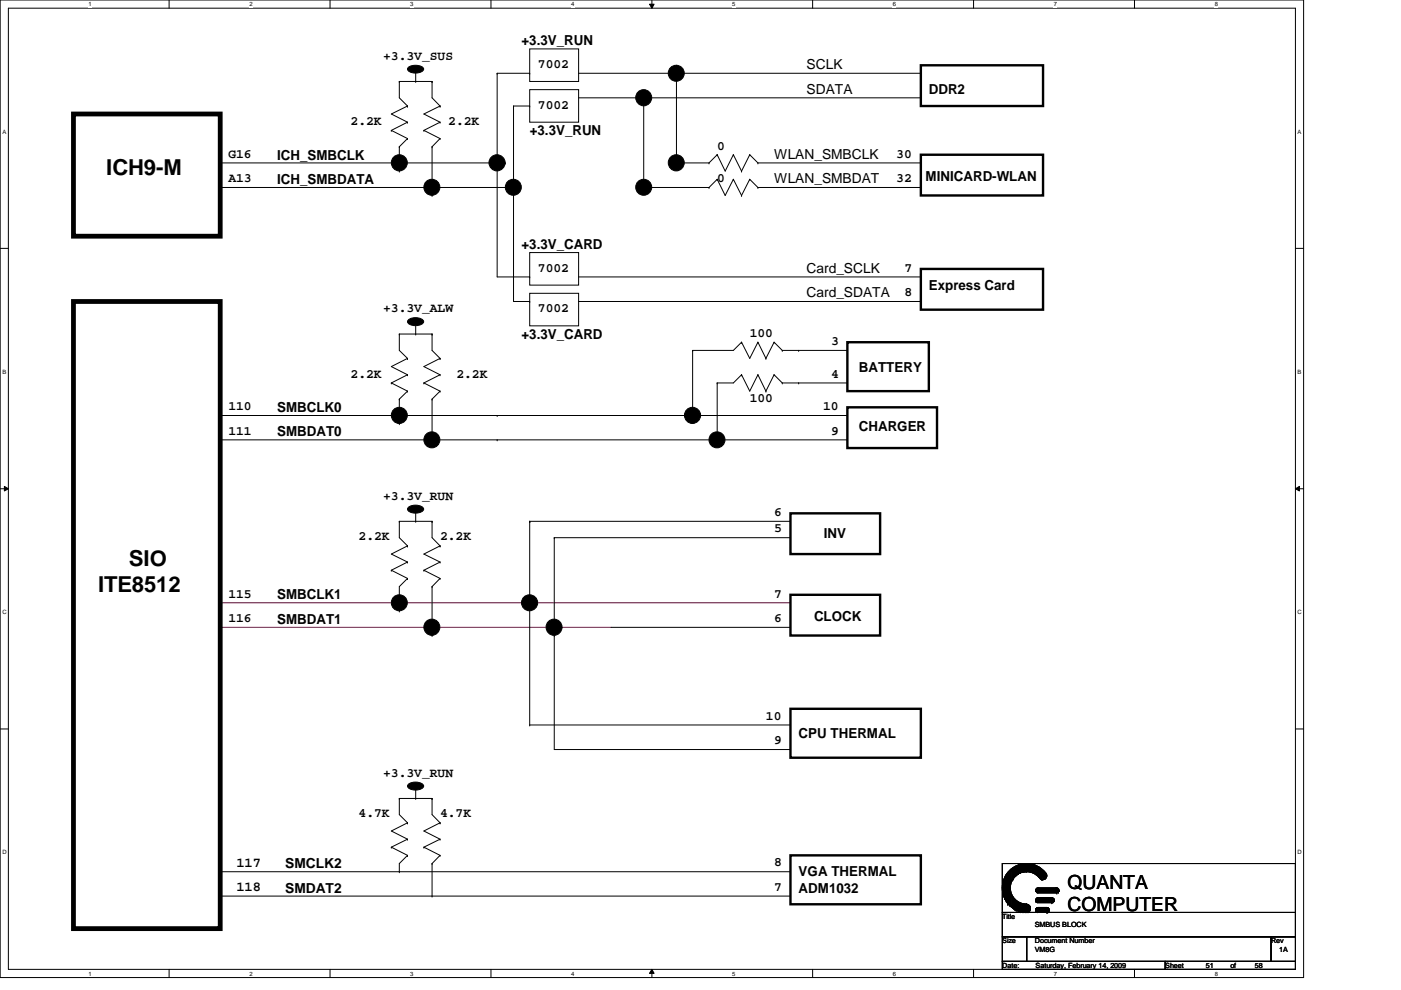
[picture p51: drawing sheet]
<svg xmlns="http://www.w3.org/2000/svg" width="297mm" height="210mm" viewBox="0 0 297 210" stroke-linecap="round" stroke-linejoin="round" font-family="sans-serif">
<defs><g id="words">
<g font-size="4.7">
<text x="22.5" y="37.1">ICH9-M</text>
<text x="20.8" y="125.6">ITE8512</text>
<text x="27.3" y="120.1">SIO</text>
</g>
<g font-size="4.1">
<text x="226.3" y="188.5">QUANTA</text>
<text x="226.3" y="193.2">COMPUTER</text>
</g>
<g font-size="2.9">
<text x="110.6" y="9.6">+3.3V_RUN</text>
<text x="171" y="14.7">SCLK</text>
<text x="171" y="19.9">SDATA</text>
<text x="196.9" y="20">DDR2</text>
<text x="112.3" y="28.6">+3.3V_RUN</text>
<text x="58.8" y="33.8">ICH_SMBCLK</text>
<text x="164.1" y="33.7">WLAN_SMBCLK</text>
<text x="58.8" y="39">ICH_SMBDATA</text>
<text x="164.1" y="38.9">WLAN_SMBDAT</text>
<text x="196.3" y="38.3">MINICARD-WLAN</text>
<text x="110.6" y="52.8">+3.3V_CARD</text>
<text x="171" y="57.9">Card_SCLK</text>
<text x="171" y="63.1">Card_SDATA</text>
<text x="196.9" y="61.4">Express Card</text>
<text x="110.6" y="71.8">+3.3V_CARD</text>
<text x="182.1" y="78.9">BATTERY</text>
<text x="58.8" y="87.3">SMBCLK0</text>
<text x="58.8" y="92.5">SMBDAT0</text>
<text x="182.1" y="91.5">CHARGER</text>
<text x="174.7" y="114.1">INV</text>
<text x="58.8" y="127.1">SMBCLK1</text>
<text x="172.6" y="131.6">CLOCK</text>
<text x="58.8" y="132.2">SMBDAT1</text>
<text x="169.3" y="156.4">CPU THERMAL</text>
<text x="50.1" y="183.8">117</text>
<text x="60.5" y="184.1">SMCLK2</text>
<text x="169.3" y="185.8">VGA THERMAL</text>
<text x="50.1" y="189">118</text>
<text x="60.5" y="189.3">SMDAT2</text>
<text x="169.3" y="189.3">ADM1032</text>
</g>
<g font-size="2.8">
<text x="81.2" y="12.7">+3.3V_SUS</text>
<text x="114" y="14.4">7002</text>
<text x="114" y="23.1">7002</text>
<text x="74.3" y="26.5">2.2K</text>
<text x="95" y="26.5">2.2K</text>
<text x="48.4" y="33.4">G16</text>
<text x="152.1" y="31.7">0</text>
<text x="190" y="33.4">30</text>
<text x="48.4" y="38.6">A13</text>
<text x="152.1" y="38.6">0</text>
<text x="190" y="38.6">32</text>
<text x="114" y="57.6">7002</text>
<text x="191.8" y="57.6">7</text>
<text x="191.8" y="62.8">8</text>
<text x="81.2" y="66.3">+3.3V_ALW</text>
<text x="114" y="66.3">7002</text>
<text x="159" y="71.4">100</text>
<text x="176.2" y="73.2">3</text>
<text x="74.3" y="80.1">2.2K</text>
<text x="96.8" y="80.1">2.2K</text>
<text x="176.2" y="80.1">4</text>
<text x="48.4" y="87">110</text>
<text x="159" y="85.3">100</text>
<text x="174.5" y="87">10</text>
<text x="48.4" y="92.2">111</text>
<text x="176.2" y="92.2">9</text>
<text x="81.2" y="106">+3.3V_RUN</text>
<text x="164.1" y="109.4">6</text>
<text x="164.1" y="112.9">5</text>
<text x="76" y="114.6">2.2K</text>
<text x="93.3" y="114.6">2.2K</text>
<text x="48.4" y="126.7">115</text>
<text x="48.4" y="131.9">116</text>
<text x="164.1" y="126.7">7</text>
<text x="164.1" y="131.9">6</text>
<text x="162.4" y="152.6">10</text>
<text x="164.1" y="157.8">9</text>
<text x="81.2" y="164.7">+3.3V_RUN</text>
<text x="76" y="173.3">4.7K</text>
<text x="93.3" y="173.3">4.7K</text>
<text x="164.1" y="183.7">8</text>
<text x="164.1" y="188.9">7</text>
</g>
<g font-size="1.5">
<text x="212.5" y="194.9">Title</text>
<text x="219.4" y="196.6">SMBUS BLOCK</text>
<text x="212.5" y="200">Size</text>
<text x="219.4" y="200">Document Number</text>
<text x="219.4" y="201.8">VM8G</text>
<text x="269.5" y="200">Rev</text>
<text x="271.2" y="201.8">1A</text>
<text x="212.5" y="205.2">Date:</text>
<text x="219.6" y="205.2">Saturday, February 14, 2009</text>
<text x="247.1" y="205.2">Sheet</text>
<text x="255.7" y="205.2">51</text>
<text x="260.9" y="205.2">of</text>
<text x="266" y="205.2">58</text>
</g>
<g font-size="1.3">
<text x="18.8" y="1.4">1</text>
<text x="52.9" y="1.4">2</text>
<text x="87" y="1.4">3</text>
<text x="121.1" y="1.4">4</text>
<text x="155.2" y="1.4">5</text>
<text x="189.3" y="1.4">6</text>
<text x="223.4" y="1.4">7</text>
<text x="257.6" y="1.4">8</text>
<text x=".5" y="28.3">A</text>
<text x="275.1" y="28.3">A</text>
<text x=".5" y="79.2">B</text>
<text x="275.1" y="79.2">B</text>
<text x=".5" y="130.2">C</text>
<text x="275.1" y="130.2">C</text>
<text x=".5" y="181.1">D</text>
<text x="275.1" y="181.1">D</text>
<text x="18.8" y="206.9">1</text>
<text x="52.9" y="206.9">2</text>
<text x="87" y="206.9">3</text>
<text x="121.1" y="206.9">4</text>
<text x="155.2" y="206.9">5</text>
<text x="189.3" y="206.9">6</text>
<text x="223.4" y="206.9">7</text>
<text x="257.6" y="206.9">8</text>
</g>
</g></defs>
<path d="M0 0h276.4v207.3h-276.4zM1.8 1.7h272.9v203.8h-272.9z" fill="none" stroke="#000" stroke-width=".21"/>
<g fill="#fff">
<path d="M18.8 .2h.7v1.4h-.7z"/>
<path d="M18.8 205.7h.7v1.4h-.7z"/>
</g>
<path d="M35.9 0v1.7M35.9 205.5v1.8" fill="none" stroke="#000" stroke-width=".21"/>
<g fill="#fff">
<path d="M52.9 .2h.6v1.4h-.6z"/>
<path d="M52.9 205.7h.6v1.4h-.6z"/>
</g>
<path d="M70 0v1.7M70 205.5v1.8" fill="none" stroke="#000" stroke-width=".21"/>
<g fill="#fff">
<path d="M87 .2h.7v1.4h-.7z"/>
<path d="M87 205.7h.7v1.4h-.7z"/>
</g>
<path d="M104.1 0v1.7M104.1 205.5v1.8" fill="none" stroke="#000" stroke-width=".21"/>
<g fill="#fff">
<path d="M121.1 .2h.7v1.4h-.7z"/>
<path d="M121.1 205.7h.7v1.4h-.7z"/>
</g>
<path d="M137.7 .9h1l-.5 .8zM138.2 0v1.7M138.2 205.5l.5 .9h-1zM138.2 205.5v1.8" fill="none" stroke="#000" stroke-width=".21"/>
<path d="M137.7 .9h1l-.5 .8zM138.2 205.5l.5 .9h-1z" fill="#000"/>
<g fill="#fff">
<path d="M155.2 .2h.7v1.4h-.7z"/>
<path d="M155.2 205.7h.7v1.4h-.7z"/>
</g>
<path d="M172.3 0v1.7M172.3 205.5v1.8" fill="none" stroke="#000" stroke-width=".21"/>
<g fill="#fff">
<path d="M189.3 .2h.7v1.4h-.7z"/>
<path d="M189.3 205.7h.7v1.4h-.7z"/>
</g>
<path d="M206.4 0v1.7M206.4 205.5v1.8" fill="none" stroke="#000" stroke-width=".21"/>
<g fill="#fff">
<path d="M223.4 .2h.7v1.4h-.7z"/>
<path d="M223.4 205.7h.7v1.4h-.7z"/>
</g>
<path d="M240.5 0v1.7M240.5 205.5v1.8" fill="none" stroke="#000" stroke-width=".21"/>
<g fill="#fff">
<path d="M257.6 .2h.6v1.4h-.6z"/>
<path d="M257.6 205.7h.6v1.4h-.6z"/>
<path d="M.5 27.2h.8v1.4h-.8z"/>
<path d="M275.1 27.2h.8v1.4h-.8z"/>
<path d="M.5 78.1h.8v1.4h-.8z"/>
<path d="M275.1 78.1h.8v1.4h-.8z"/>
</g>
<path d="M0 52.7h1.8M274.7 52.7h1.7" fill="none" stroke="#000" stroke-width=".21"/>
<g fill="#fff">
<path d="M.5 129.1h.9v1.4h-.9z"/>
<path d="M275.1 129.1h.9v1.4h-.9z"/>
</g>
<path d="M0 103.6h1.8M.9 103.1l.9 .5-.9 .5zM274.7 103.6l.8-.5v1zM274.7 103.6h1.7" fill="none" stroke="#000" stroke-width=".21"/>
<path d="M.9 103.1l.9 .5-.9 .5zM274.7 103.6l.8-.5v1z" fill="#000"/>
<g fill="#fff">
<path d="M.5 180h.9v1.4h-.9z"/>
<path d="M275.1 180h.9v1.4h-.9z"/>
</g>
<g fill="none" stroke="#000" stroke-width=".21">
<path d="M84.7 17.3h.1M84.7 17.3v3.4l1.7 1.8M84.7 17.3h6.9M86.5 14.4a2.71 2.71 0 0 1 3.2 0l.1 .2a2.05 2.05 0 0 1-2.7 .7l-.6-.4zM88.1 17.3h.1M88.1 15.5v1.8M91.6 17.3h.1M91.6 17.3v3.4l1.7 1.8M105.4 15.5h.1M105.4 15.5h6.9M105.4 15.5v43.2h6.9M112.3 10.4h10.4v6.9h-10.4z"/>
<path d="M112.3 19h10.4v6.9h-10.4zM112.3 15.5h.1M122.7 15.5h72.5M143.4 13.8h.1M143.4 13.8v20.7h6.9M195.2 15.5h.1M46.7 34.5h60.4M46.7 39.8h62.2M83 27.6h.1M83 27.6l3.4 1.8M84.7 36.3h.1M84.7 31.1h.1"/>
<path d="M84.7 31.1v5.2M86.4 25.9h.1M86.4 29.4h.1M86.4 22.5h.1M86.4 22.5l-3.4 1.7 3.4 1.7M86.4 25.9l-3.4 1.7M86.4 29.4l-1.7 1.7M89.9 27.6h.1M89.9 27.6l3.4 1.8M91.6 31.1h.1M91.6 31.1v10.3M93.3 25.9h.1"/>
<path d="M93.3 29.4h.1M93.3 22.5h.1M93.3 22.5l-3.4 1.7 3.4 1.7M93.3 25.9l-3.4 1.7M93.3 29.4l-1.7 1.7M105.4 34.5h.1M107.1 34.5h.1M108.9 39.8h.1M108.9 22.5h.1M108.9 22.5v41.4h3.4M108.9 22.5h3.4M112.3 22.5h.1"/>
<path d="M122.7 20.7h72.5M136.5 20.7h.1M136.5 20.7v19.1h13.8M150.3 34.5h.1M150.3 39.8h.1M152.1 32.8h.1M152.1 38h.1M152.1 32.8l1.7 3.5 1.7-3.5M152.1 32.8l-1.8 1.7M152.1 38l1.7 3.4 1.7-3.4M152.1 38l-1.8 1.8M155.5 32.8h.1"/>
<path d="M155.5 38h.1M155.5 32.8l1.7 3.5M155.5 38l1.7 3.4M157.2 36.3h.1M159 32.8h.1M159 38h.1M159 32.8l-1.8 3.5M159 32.8l1.7 1.7M159 38l1.7 1.8M159 38l-1.8 3.4M160.7 34.5h.1M160.7 39.8h.1"/>
<path d="M160.7 34.5h34.5M160.7 39.8h34.5M195.2 34.5h.1M195.2 39.8h.1M195.2 20.7h.1M91.6 41.4h.1M112.3 53.6h10.4v6.9h-10.4zM112.3 58.7h.1M122.7 58.7h72.5M157.2 41.4h.1M195.2 58.7h.1M84.7 70.8h.1"/>
<path d="M84.7 70.8v3.5l1.7 1.7M84.7 70.8h6.9M86.4 79.5h.1M86.4 76h.1M86.4 76l-3.4 1.7 3.4 1.8M86.4 79.5l-3.4 1.7M86.5 67.9a2.57 2.57 0 0 1 3.2 0l.1 .3a2.05 2.05 0 0 1-2.7 .7l-.6-.4zM88.1 70.8h.1M88.1 69.1v1.7M91.6 70.8h.1M91.6 70.8v3.5l1.7 1.7M93.3 79.5h.1"/>
<path d="M93.3 76h.1M93.3 76l-3.4 1.7 3.4 1.8M93.3 79.5l-3.4 1.7M112.3 62.2h10.4v6.9h-10.4zM112.3 63.9h.1M122.7 63.9h72.5M146.9 74.3h.1M146.9 74.3v13.8M157.2 72.6h.1M157.2 79.5h.1M157.2 72.6l1.8 3.4 1.7-3.4M157.2 72.6l-1.7 1.7h-8.6"/>
<path d="M157.2 79.5l-1.7 1.7h-3.4M157.2 79.5l1.8 3.4 1.7-3.4M160.7 72.6h.1M160.7 79.5h.1M160.7 72.6l1.7 3.4M160.7 79.5l1.7 3.4M162.4 76h.1M164.1 72.6h.1M164.1 79.5h.1M164.1 72.6l-1.7 3.4M164.1 72.6l1.8 1.7M164.1 79.5l-1.7 3.4"/>
<path d="M164.1 79.5l1.8 1.7M165.9 74.3h.1M165.9 74.3h13.8M169.3 74.3h.1M179.7 74.3h.1M195.2 63.9h.1M46.7 88.1h133M46.7 93.3h133M83 81.2h.1M83 81.2l3.4 1.7M84.7 89.8h.1M84.7 84.6h.1"/>
<path d="M84.7 84.6v5.2M86.4 82.9h.1M86.4 82.9l-1.7 1.7M89.9 81.2h.1M89.9 81.2l3.4 1.7M91.6 93.3h.1M91.6 84.6h.1M91.6 84.6v8.7M93.3 82.9h.1M93.3 82.9l-1.7 1.7M105.4 88.1h.1M105.4 93.3h.1"/>
<path d="M146.9 88.1h.1M152.1 93.3h.1M152.1 81.2h.1M152.1 81.2v12.1M162.4 82.9h.1M165.9 81.2h.1M165.9 81.2h13.8M169.3 81.2h.1M179.7 88.1h.1M179.7 93.3h.1M179.7 81.2h.1M84.7 110.5h.1"/>
<path d="M84.7 110.5v3.5l1.7 1.7M84.7 110.5h6.9M86.4 119.2h.1M86.4 115.7h.1M86.4 115.7l-3.4 1.8 3.4 1.7M86.4 119.2l-3.4 1.7M86.5 107.7a2.57 2.57 0 0 1 3.2 0l.1 .2a2.05 2.05 0 0 1-2.7 .7l-.6-.4zM88.1 110.5h.1M88.1 108.8v1.7M91.6 110.5h.1M91.6 110.5v3.5l1.7 1.7M93.3 119.2h.1"/>
<path d="M93.3 115.7h.1M93.3 115.7l-3.4 1.8 3.4 1.7M93.3 119.2l-3.4 1.7M112.3 110.5h.1M112.3 110.5v43.2M112.3 110.5h55.3M117.5 114h.1M117.5 114v19M117.5 114h50.1M167.6 114h.1M83 120.9h.1M83 120.9l3.4 1.7"/>
<path d="M84.7 129.5h.1M86.4 122.6h.1M86.4 122.6l-1.7 1.8v5.1M89.9 120.9h.1M89.9 120.9l3.4 1.7M91.6 134.7h.1M91.6 124.4h.1M91.6 124.4v10.3M93.3 122.6h.1M93.3 122.6l-1.7 1.8M112.3 127.8h.1M117.5 134.7h.1"/>
<path d="M117.5 134.7v24.2h50.1M129.6 133h38M167.6 133h.1M0 154.6h1.8M112.3 153.7h.1M112.3 153.7h55.3M167.6 158.9h.1M274.7 154.6h1.7M83 179.6h.1M83 179.6l3.4 1.8M84.7 169.3h.1M84.7 169.3v3.4l1.7 1.8"/>
<path d="M84.7 169.3h6.9M86.4 177.9h.1M86.4 174.5h.1M86.4 174.5l-3.4 1.7 3.4 1.7M86.4 177.9l-3.4 1.7M86.5 166.4a2.57 2.57 0 0 1 3.2 0l.1 .3a2.05 2.05 0 0 1-2.7 .6l-.6-.4zM88.1 169.3h.1M88.1 167.6v1.7M89.9 179.6h.1M89.9 179.6l3.4 1.8M91.6 169.3h.1M91.6 169.3v3.4l1.7 1.8"/>
<path d="M93.3 177.9h.1M93.3 174.5h.1M93.3 174.5l-3.4 1.7 3.4 1.7M93.3 177.9l-3.4 1.7M46.7 184.8h120.9M46.7 190h120.9M84.7 184.8h.1M86.4 181.4h.1M86.4 181.4l-1.7 1.7v1.7M91.6 183.1h.1M91.6 190h.1M91.6 183.1v6.9"/>
<path d="M93.3 181.4h.1M93.3 181.4l-1.7 1.7M212.5 183.1h62.2v10.4h-62.2zM212.5 193.5h62.2v5.1h-62.2zM212.5 198.6h5.2v5.2h-5.2zM212.7 189.5h.1M212.7 187.1v2.4M212.7 189.5l.1 .5M212.8 190h.1M212.8 186.6h.1M212.8 186.6v3.4M213 186.2h.1"/>
<path d="M213 190.5h.1M213 186.2l-.2 .4M213 186.2v4.3M213 190.5l.2 .2M213.2 190.7h.1M213.2 185.8h.1M213.2 185.8v4.9M213.4 185.5h.1M213.4 191.1h.1M213.4 185.5l-.2 .3M213.4 185.5v5.6M213.4 191.1l.1 .1"/>
<path d="M213.5 191.2h.1M213.5 185.3h.1M213.5 185.3v5.9M213.7 185.2h.1M213.7 191.7h.1M213.7 185.2l-.2 .1M213.7 185.2v6.5M213.9 185h.1M213.9 185v6.7M214 184.8h.1M214 191.9h.1M214 184.8l-.1 .2"/>
<path d="M214 184.8v7.1M214 191.9h.2M214.2 191.9h.1M214.2 189.3h.1M214.2 187.4h.1M214.2 184.5v2.9M214.2 189.3v2.6M214.2 189.3l.2 .4M214.4 189.7h.1M214.4 192.1h.1M214.4 186.9h.1M214.4 184.5h.1"/>
<path d="M214.4 184.5v2.4M214.4 189.7v2.4M214.4 192.1l.2 .1M214.4 186.9l-.2 .5M214.6 192.2h.1M214.6 190h.1M214.6 184.3h.1M214.6 186.6h.1M214.6 190l.2 .3M214.6 184.3v2.3M214.6 190v2.2M214.6 184.3l-.2 .2"/>
<path d="M214.8 190.3h.1M214.8 192.4h.1M214.8 186.4h.1M214.8 184.1h.1M214.8 184.1v2.3M214.8 190.3v2.1M214.8 192.4l.1 .2M214.8 186.4l-.2 .2M214.9 192.6h.1M214.9 190.5h.1M214.9 183.9h.1M214.9 186h.1"/>
<path d="M214.9 183.9l-.1 .2M214.9 183.9v2.1M214.9 190.5v2.1M214.9 190.5l.2 .2M215.1 190.7h.1M215.1 192.7h.1M215.1 185.8h.1M215.1 183.8h.1M215.1 192.7h.2M215.1 183.8v2M215.1 190.7v2M215.1 185.8l-.2 .2"/>
<path d="M215.1 183.8h.2M215.3 192.7h.1M215.3 190.9h.1M215.3 183.8h.1M215.3 185.7h.1M215.3 183.8v1.9M215.3 190.9v1.8M215.3 190.9l.1 .2M215.4 191.1h.1M215.4 193h.1M215.4 185.5h.1M215.4 183.8h.1"/>
<path d="M215.4 193h.2M215.4 183.8v1.7M215.4 191.1v1.9M215.4 185.5l-.1 .2M215.6 193h.1M215.6 191.2h.1M215.6 183.6h.1M215.6 185.3h.1M215.6 191.2l.2 .2M215.6 183.6v1.7M215.6 191.2v1.8M215.6 183.6l-.2 .2"/>
<path d="M215.8 191.4h.1M215.8 193h.1M215.8 185.2h.1M215.8 183.6h.1M215.8 183.6v1.6M215.8 191.4v1.6M215.8 193l.1 .1M215.8 185.2l-.2 .1M215.9 193.1h.1M215.9 191.4h.1M215.9 183.4h.1M215.9 185.2h.1"/>
<path d="M215.9 183.4v1.8M215.9 191.4v1.7M215.9 191.4l.2 .2M215.9 183.4l-.1 .2M216.1 191.6h.1M216.1 193.1h.1M216.1 184.8h.1M216.1 183.4h.1M216.1 193.1h.2M216.1 183.4v1.4M216.1 191.6v1.5M216.1 184.8l.2 .2"/>
<path d="M216.3 184.9l1.4-.2a3.6 3.6 0 0 1 3.1 1.9M216.3 184.7l1.4-.2a3.6 3.6 0 0 1 3.3 2.1M216.3 184.5l1.4-.2a3.9 3.9 0 0 1 3.3 1.9M216.3 184.3l1.4-.2a4.1 4.1 0 0 1 3.7 2.3M216.3 184.1l1.4-.2a4.2 4.2 0 0 1 3.8 2.5M216.3 184l1.4-.2a4.3 4.3 0 0 1 3.8 2.3M216.3 183.8l1.4-.2a4.6 4.6 0 0 1 4 2.5M216.3 183.5l1.4-.2a5 5 0 0 1 4.2 2.4M216.3 193.1h.1M216.3 191.7h.1M216.3 183.3h.1M216.3 185h.1"/>
<path d="M216.3 183.3v1.7M216.3 191.6v1.5M216.3 183.3l-.2 .1M216.4 183.6l1.3-.2a4.7 4.7 0 0 1 4.1 2.5M216.4 191.7h.1M216.4 193.1h.1M216.4 193.3h.1M216.4 183.4h.1M216.4 193.1h.3M216.4 193.3h.4M216.4 183.4v1.4M216.4 191.7v1.4"/>
<path d="M216.7 193.1h.1M216.7 191.7h.1M216.7 191.7v1.4M216.8 191.7h.1M216.8 193.3h.1M216.8 191.7v1.6M217 191.7h.1M217 193.3h.1M217 191.7l-.6 1.6M217 191.7v1.6M217.2 193.1h.1M217.2 191.7h.1"/>
<path d="M217.2 193.1l-.2 .2M217.2 191.7v1.4M217.2 191.7l.1 .4M217.3 192.1h.1M217.3 193.3h.1M217.3 193.3h.2M217.3 192.1v1.2M217.5 193.3h.1M217.5 191.9h.1M217.5 191.9h.2M217.5 191.9v1.4M217.7 198.6h51.8v5.2h-51.8z"/>
<path d="M217.7 183.1a5.1 5.1 0 0 1 4 2M217.7 183.1a5.2 5.2 0 0 0-5.2 5.2 5.2 5.2 0 0 0 5.2 5.1M217.7 184.8l1.4 .4 1.2 .9M217.7 184.8a3.4 3.4 0 0 0-3.5 3.5 3.4 3.4 0 0 0 3.5 3.4M217.7 183.1l-1.6 .2M217.7 191.9h.1M217.7 193.3h.1M217.7 184.8l-1.3 .2M217.7 191.9v1.4M217.8 193.3h.1M217.8 191.9h.1M217.8 191.9h.2"/>
<path d="M217.8 191.9v1.4M218 191.9h.1M218 193.3h.1M218 191.9v1.4M218.2 193.1h.1M218.2 192.1h.1M218.2 193.1l-.2 .2M218.2 192.1v1M218.2 192.1l.2 .1M218.4 192.2h.1M218.4 193h.1M218.4 192.2v.8"/>
<path d="M219.6 188.6h.1M219.6 188.8h.1M219.6 190.9h.1M219.6 191.1h.1M219.6 192.7h.1M219.6 193h.1M219.6 193.1h.1M219.6 188.6h4.8M219.6 188.6v.2M219.6 192.7v.3M219.6 188.8h5M219.6 190.9h4"/>
<path d="M219.6 191.1h3.8M219.6 191.1l.3 .1M219.6 192.7h2.7M219.6 193h2.9M219.6 193.1h2.7M219.6 193.1l.3 .2M219.7 189h.1M219.7 190.7h.1M219.7 188.4h4.7M219.7 189h4.7M219.7 189l.2 .1M219.7 190.5h3.7"/>
<path d="M219.7 190.7h3.7M219.7 190.7l-.1 .2M219.7 192.6h2.6M219.9 189.1h.1M219.9 191.2h.1M219.9 193.3h.1M219.9 189.1h4.5M219.9 191.2h3.3M219.9 193.3h2.4M220.1 192.4h1.9M220.1 193.5h1.9M220.1 191.4h2.9"/>
<path d="M220.1 190.3h2.9M220.1 189.3h4M220.1 188.3h4M222 192.4h.1M222 193.5h.1M222.2 192.6h.1M222.3 192.6h.1M222.3 192.7h.1M222.3 193.1h.1M222.3 193.3h.1M222.3 192.6v.1M222.5 193h.1"/>
<path d="M222.5 193l-.2 .1M223 191.4h.1M223 190.3h.1M223.2 191.2h.1M223.4 190.5h.1M223.4 190.7h.1M223.4 191.1h.1M223.4 190.5v.2M223.6 190.9h.1M223.6 190.9l-.2 .2M224.1 189.3h.1M224.1 188.3h.1"/>
<path d="M224.4 188.4h.1M224.4 188.6h.1M224.4 189h.1M224.4 189.1h.1M224.4 188.4v.2M224.6 188.8h.1M224.6 188.8l-.2 .2M269.5 198.6h5.2v5.2h-5.2zM212.5 203.8h34.6v1.7h-34.6zM247.1 203.8h27.6v1.7h-27.6z"/>
<circle cx="143.4" cy="15.5" r="1.7"/>
<circle cx="84.6" cy="34.5" r="1.71"/>
<circle cx="91.6" cy="39.7" r="1.7"/>
<circle cx="105.4" cy="34.5" r="1.72"/>
<circle cx="108.8" cy="39.7" r="1.7"/>
<circle cx="136.5" cy="20.7" r="1.71"/>
<circle cx="136.5" cy="39.7" r="1.7"/>
<circle cx="143.4" cy="34.5" r="1.71"/>
<circle cx="84.6" cy="88.1" r="1.71"/>
<circle cx="91.6" cy="93.3" r="1.7"/>
<circle cx="146.8" cy="88.1" r="1.72"/>
<circle cx="152" cy="93.3" r="1.7"/>
<circle cx="84.7" cy="127.8" r="1.7"/>
<circle cx="91.5" cy="133" r="1.71"/>
<circle cx="112.3" cy="127.8" r="1.71"/>
<circle cx="117.5" cy="133" r="1.71"/>
<circle cx="217.6" cy="192.6" r=".84"/>
<circle cx="220.1" cy="190.8" r=".5"/>
<circle cx="220.1" cy="188.8" r=".5"/>
<circle cx="220.1" cy="192.9" r=".5"/>
<circle cx="221.1" cy="185.7" r=".85"/>
<circle cx="222" cy="192.9" r=".5"/>
<circle cx="223" cy="190.8" r=".51"/>
<circle cx="224" cy="188.8" r=".5"/>
</g>
<path d="M46.7 133h.1M46.7 127.8h.1M46.7 133h82.9M46.7 127.8h120.9" fill="none" stroke="#800040" stroke-width=".21"/>
<path d="M15.6 24.2h31.1v25.9h-31.1zM15.6 63.9h31.1v133h-31.1z" fill="none" stroke="#000" stroke-width="1"/>
<path d="M195.2 13.8h25.9v8.7h-25.9zM195.2 32.8h25.9v8.6h-25.9zM195.2 57h25.9v8.7h-25.9zM179.7 72.6h17.2v10.3h-17.2zM179.7 86.4h19v8.6h-19zM167.6 108.8h19v8.7h-19zM167.6 126.1h19v8.6h-19zM167.6 150.3h27.6v10.4h-27.6zM167.6 181.4h27.6v10.3h-27.6z" fill="none" stroke="#000" stroke-width=".51"/>
<g fill="#000">
<path d="M86.5 14.4a2.71 2.71 0 0 1 3.2 0l.1 .2a2.05 2.05 0 0 1-2.7 .7l-.6-.4z" fill-rule="evenodd"/>
<path d="M86.5 67.9a2.57 2.57 0 0 1 3.2 0l.1 .3a2.05 2.05 0 0 1-2.7 .7l-.6-.4z" fill-rule="evenodd"/>
<path d="M86.5 107.7a2.57 2.57 0 0 1 3.2 0l.1 .2a2.05 2.05 0 0 1-2.7 .7l-.6-.4z" fill-rule="evenodd"/>
<path d="M86.5 166.4a2.57 2.57 0 0 1 3.2 0l.1 .3a2.05 2.05 0 0 1-2.7 .6l-.6-.4z" fill-rule="evenodd"/>
<circle cx="143.4" cy="15.5" r="1.7"/>
<circle cx="84.6" cy="34.5" r="1.71"/>
<circle cx="91.6" cy="39.7" r="1.7"/>
<circle cx="105.4" cy="34.5" r="1.72"/>
<circle cx="108.8" cy="39.7" r="1.7"/>
<circle cx="136.5" cy="20.7" r="1.71"/>
<circle cx="136.5" cy="39.7" r="1.7"/>
<circle cx="143.4" cy="34.5" r="1.71"/>
<circle cx="84.6" cy="88.1" r="1.71"/>
<circle cx="91.6" cy="93.3" r="1.7"/>
<circle cx="146.8" cy="88.1" r="1.72"/>
<circle cx="152" cy="93.3" r="1.7"/>
<circle cx="84.7" cy="127.8" r="1.7"/>
<circle cx="91.5" cy="133" r="1.71"/>
<circle cx="112.3" cy="127.8" r="1.71"/>
<circle cx="117.5" cy="133" r="1.71"/>
</g>
<use href="#words"/>
</svg>
